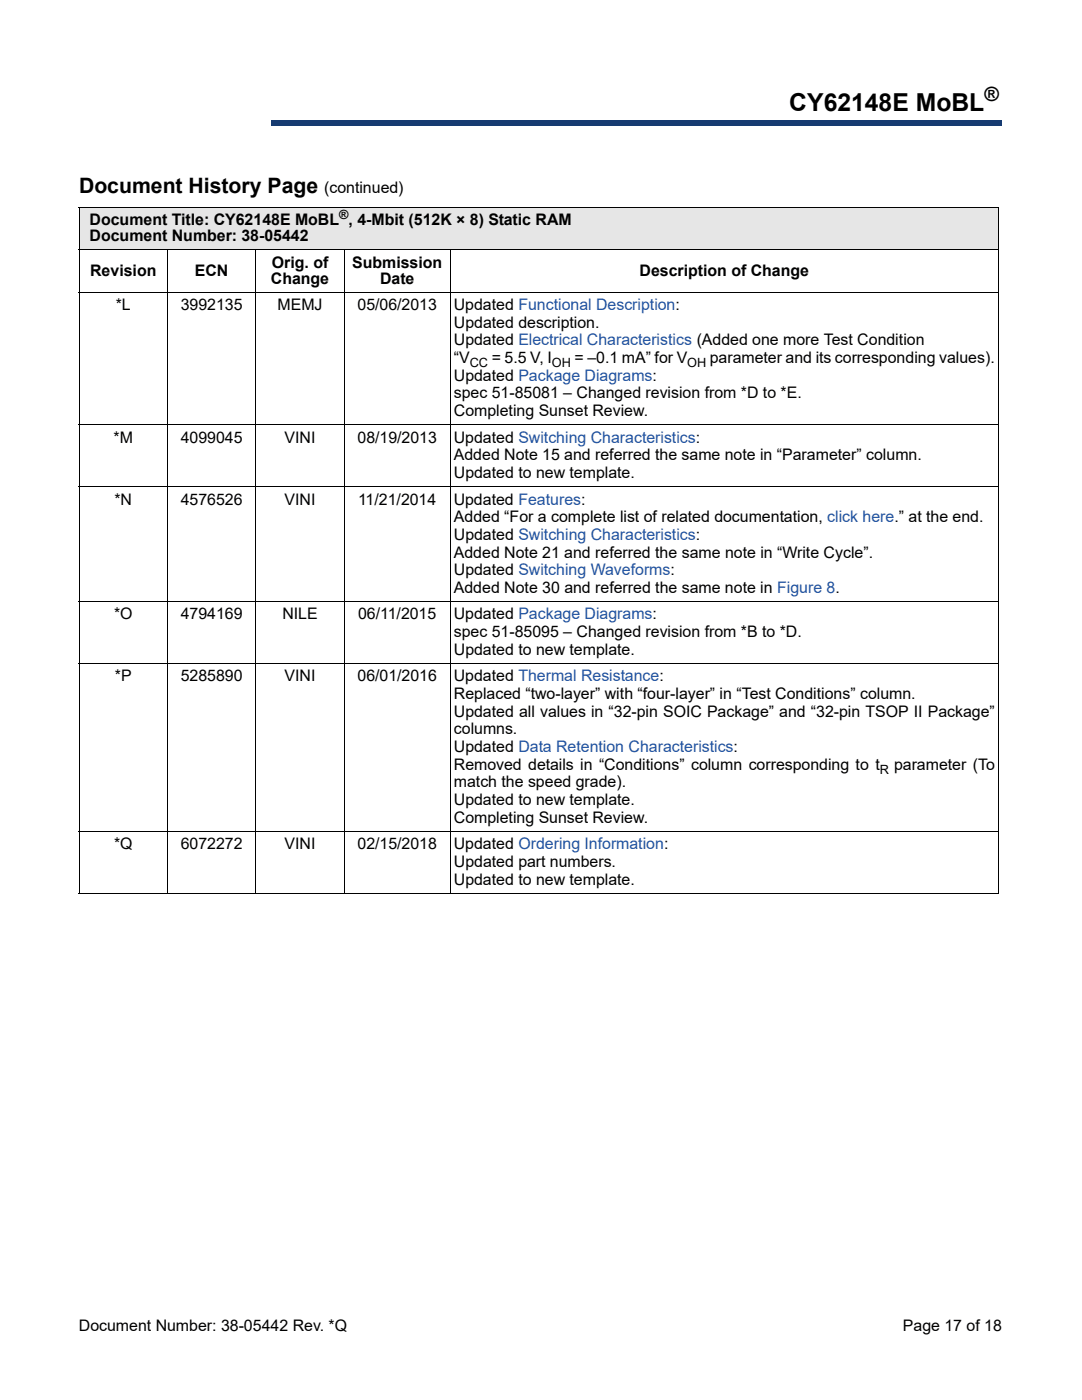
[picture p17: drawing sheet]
<svg xmlns="http://www.w3.org/2000/svg" width="216mm" height="279mm" viewBox="0 0 216 279" stroke-linecap="round" stroke-linejoin="round" font-family="sans-serif">
<defs><g id="words">
<text font-size="4.9" x="157.5" y="22.2">CY62148E MoBL</text>
<text font-size="4.2" x="15.8" y="38.6">Document History Page</text>
<text font-size="3.9" x="196.4" y="20.2">®</text>
<g font-size="3.2">
<text x="64.7" y="38.6">(continued)</text>
<text x="17.9" y="44.9">Document Title: CY62148E MoBL , 4-Mbit (512K × 8) Static RAM</text>
<text x="17.9" y="48.1">Document Number: 38-05442</text>
<text x="54.2" y="53.4">Orig. of</text>
<text x="70.3" y="53.4">Submission</text>
<text x="18" y="55">Revision</text>
<text x="38.9" y="55">ECN</text>
<text x="54.1" y="56.6">Change</text>
<text x="75.8" y="56.6">Date</text>
<text x="127.6" y="55">Description of Change</text>
<text x="23.1" y="61.9">*L</text>
<text x="36.1" y="61.9">3992135</text>
<text x="55.4" y="61.9">MEMJ</text>
<text x="71.3" y="61.9">05/06/2013</text>
<text x="90.5" y="61.9">Updated Functional Description:</text>
<text x="90.6" y="65.4">Updated description.</text>
<text x="90.6" y="68.9">Updated Electrical Characteristics (Added one more Test Condition</text>
<text x="90.6" y="72.5">“V</text>
<text x="90.6" y="76">Updated Package Diagrams:</text>
<text x="98.1" y="72.5">= 5.5 V, I</text>
<text x="114.6" y="72.5">= –0.1 mA” for V</text>
<text x="141.6" y="72.5">parameter and its corresponding values).</text>
<text x="90.6" y="79.5">spec 51-85081 – Changed revision from *D to *E.</text>
<text x="90.6" y="83">Completing Sunset Review.</text>
<text x="22.6" y="88.3">*M</text>
<text x="36.1" y="88.3">4099045</text>
<text x="56.8" y="88.3">VINI</text>
<text x="71.3" y="88.3">08/19/2013</text>
<text x="90.5" y="88.3">Updated Switching Characteristics:</text>
<text x="90.6" y="91.9">Added Note 15 and referred the same note in “Parameter” column.</text>
<text x="90.6" y="95.4">Updated to new template.</text>
<text x="22.8" y="100.7">*N</text>
<text x="36.1" y="100.7">4576526</text>
<text x="56.8" y="100.7">VINI</text>
<text x="71.4" y="100.7">11/21/2014</text>
<text x="90.5" y="100.7">Updated Features:</text>
<text x="90.6" y="107.7">Updated Switching Characteristics:</text>
<text x="90.6" y="104.2">Added “For a complete list of related documentation, click here.” at the end.</text>
<text x="90.6" y="111.3">Added Note 21 and referred the same note in “Write Cycle”.</text>
<text x="90.6" y="114.8">Updated Switching Waveforms:</text>
<text x="90.6" y="118.3">Added Note 30 and referred the same note in Figure 8.</text>
<text x="22.8" y="123.6">*O</text>
<text x="36.1" y="123.6">4794169</text>
<text x="56.3" y="123.6">NILE</text>
<text x="71.4" y="123.6">06/11/2015</text>
<text x="90.5" y="123.6">Updated Package Diagrams:</text>
<text x="90.6" y="127.1">spec 51-85095 – Changed revision from *B to *D.</text>
<text x="90.6" y="130.7">Updated to new template.</text>
<text x="22.9" y="136">*P</text>
<text x="36.1" y="136">5285890</text>
<text x="56.8" y="136">VINI</text>
<text x="71.3" y="136">06/01/2016</text>
<text x="90.5" y="136">Updated Thermal Resistance:</text>
<text x="90.6" y="139.5">Replaced “two-layer” with “four-layer” in “Test Conditions” column.</text>
<text x="90.6" y="143">Updated all values in “32-pin SOIC Package” and “32-pin TSOP II Package”</text>
<text x="90.6" y="146.5">columns.</text>
<text x="90.6" y="150.1">Updated Data Retention Characteristics:</text>
<text x="90.6" y="153.6">Removed details in “Conditions” column corresponding to t</text>
<text x="178.4" y="153.6">parameter (To</text>
<text x="90.6" y="157.1">match the speed grade).</text>
<text x="90.6" y="160.7">Updated to new template.</text>
<text x="90.6" y="164.2">Completing Sunset Review.</text>
<text x="22.8" y="169.5">*Q</text>
<text x="36.1" y="169.5">6072272</text>
<text x="56.8" y="169.5">VINI</text>
<text x="71.3" y="169.5">02/15/2018</text>
<text x="90.5" y="169.5">Updated Ordering Information:</text>
<text x="90.6" y="173">Updated part numbers.</text>
<text x="90.6" y="176.5">Updated to new template.</text>
<text x="15.7" y="265.6">Document Number: 38-05442 Rev. *Q</text>
<text x="180.1" y="265.6">Page 17 of 18</text>
</g>
<g font-size="2.5">
<text x="67.7" y="43.7">®</text>
<text x="93.7" y="73.3">CC</text>
<text x="110.1" y="73.3">OH</text>
<text x="137.1" y="73.3">OH</text>
<text x="175.6" y="154.4">R</text>
</g>
</g></defs>
<path d="M54.2 24.1h145.6v1h-145.6z" fill="#163b71"/>
<path d="M54.2 24.1h145.7" fill="none" stroke="#163b71" stroke-width=".2"/>
<path d="M199.7 24.1h.2v1h-.2z" fill="#163b71"/>
<path d="M54.1 25.1h145.7" fill="none" stroke="#163b71" stroke-width=".2"/>
<path d="M54.1 24h.2v1.1h-.2z" fill="#163b71"/>
<path d="M16.4 15h36v11.2h-36z" fill="#fff"/>
<path d="M15.8 41.4h183.4v8.5h-183.4z" fill="#e6e6e6"/>
<g fill="none" stroke="#000" stroke-width=".2">
<path d="M15.7 41.4h183.6M15.7 49.9h183.6M15.7 58.4h183.6M15.8 41.5v136.7M33.4 49.8v128.6M51.1 49.8v128.6M68.7 49.8v128.6M89.9 49.8v128.6M199.2 41.5v136.7M15.7 84.8h183.6M15.7 97.2h183.6M15.7 120.1h183.6"/>
<path d="M15.7 132.4h183.6M15.7 165.9h183.6M15.7 178.3h183.6"/>
</g>
<use href="#words"/>
</svg>
